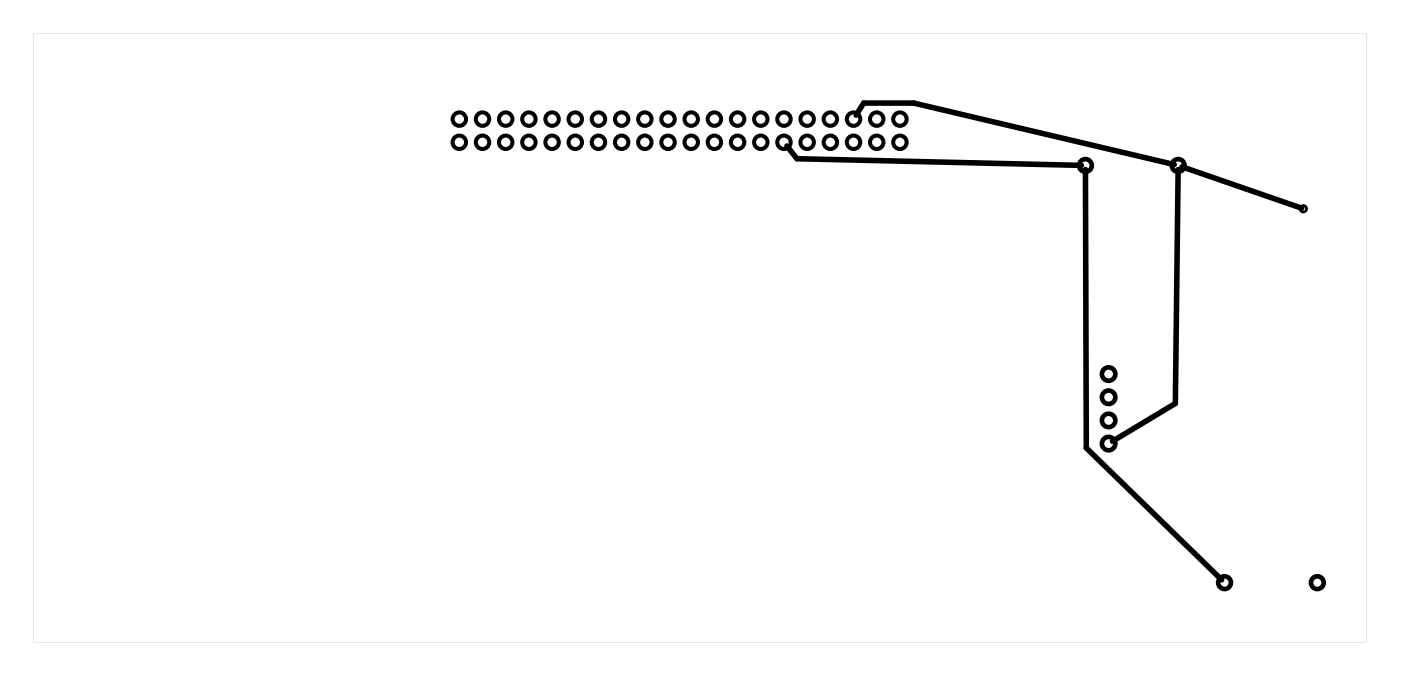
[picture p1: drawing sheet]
<svg xmlns="http://www.w3.org/2000/svg" width="153mm" height="74mm" viewBox="0 0 153 74" stroke-linecap="round" stroke-linejoin="round" font-family="sans-serif">
<path d="M3.6 3.6v66.8h146.1v-66.8zM3.6 3.6h146.1v66.8h-146.1z" fill="#000"/>
<g fill="none" stroke="#000" stroke-width=".44">
<circle cx="50.3" cy="13.1" r=".74"/>
<circle cx="50.3" cy="15.6" r=".74"/>
<circle cx="52.9" cy="13.1" r=".74"/>
<circle cx="52.9" cy="15.6" r=".74"/>
<circle cx="55.4" cy="13.1" r=".74"/>
<circle cx="55.4" cy="15.6" r=".74"/>
<circle cx="57.9" cy="13.1" r=".74"/>
<circle cx="57.9" cy="15.6" r=".74"/>
<circle cx="60.5" cy="13.1" r=".74"/>
<circle cx="60.5" cy="15.6" r=".74"/>
<circle cx="63" cy="13.1" r=".74"/>
<circle cx="63" cy="15.6" r=".74"/>
<circle cx="65.6" cy="13.1" r=".74"/>
<circle cx="65.6" cy="15.6" r=".74"/>
<circle cx="68.1" cy="13.1" r=".74"/>
<circle cx="68.1" cy="15.6" r=".74"/>
<circle cx="70.6" cy="13.1" r=".74"/>
<circle cx="70.6" cy="15.6" r=".74"/>
<circle cx="73.2" cy="13.1" r=".74"/>
<circle cx="73.2" cy="15.6" r=".74"/>
<circle cx="75.7" cy="13.1" r=".74"/>
<circle cx="75.7" cy="15.6" r=".74"/>
<circle cx="78.3" cy="13.1" r=".74"/>
<circle cx="78.3" cy="15.6" r=".74"/>
<circle cx="80.8" cy="13.1" r=".74"/>
<circle cx="80.8" cy="15.6" r=".74"/>
<circle cx="83.3" cy="13.1" r=".74"/>
<circle cx="83.3" cy="15.6" r=".74"/>
<circle cx="85.9" cy="13.1" r=".74"/>
<circle cx="85.9" cy="15.6" r=".74"/>
<circle cx="88.4" cy="13.1" r=".74"/>
<circle cx="88.4" cy="15.6" r=".74"/>
<circle cx="91" cy="13.1" r=".74"/>
<circle cx="91" cy="15.6" r=".74"/>
<circle cx="93.5" cy="13.1" r=".74"/>
<circle cx="93.5" cy="15.6" r=".74"/>
<circle cx="96" cy="13.1" r=".74"/>
<circle cx="96" cy="15.6" r=".74"/>
<circle cx="98.6" cy="13.1" r=".74"/>
<circle cx="98.6" cy="15.6" r=".74"/>
</g>
<g fill="none" stroke="#000" stroke-width=".51">
<circle cx="118.9" cy="18.1" r=".7"/>
<circle cx="129.1" cy="18.1" r=".7"/>
<circle cx="121.4" cy="48.6" r=".74"/>
<circle cx="121.4" cy="46.1" r=".74"/>
<circle cx="121.4" cy="43.5" r=".74"/>
<circle cx="121.4" cy="41" r=".74"/>
<circle cx="134.1" cy="63.9" r=".7"/>
<circle cx="144.3" cy="63.9" r=".7"/>
</g>
<circle cx="142.8" cy="22.9" r=".35" fill="none" stroke="#000" stroke-width=".3"/>
<path d="M86.2 16l1.1 1.4 31.1 .7M93.8 12.6l.8-1.3h5.5l28.5 6.7M118.9 18.6l.1 30.5 14.8 14.4M129 18.6l-.3 25.6-6.9 4.2M129.5 18.3l13.1 4.5" fill="none" stroke="#000" stroke-width=".61"/>
</svg>
